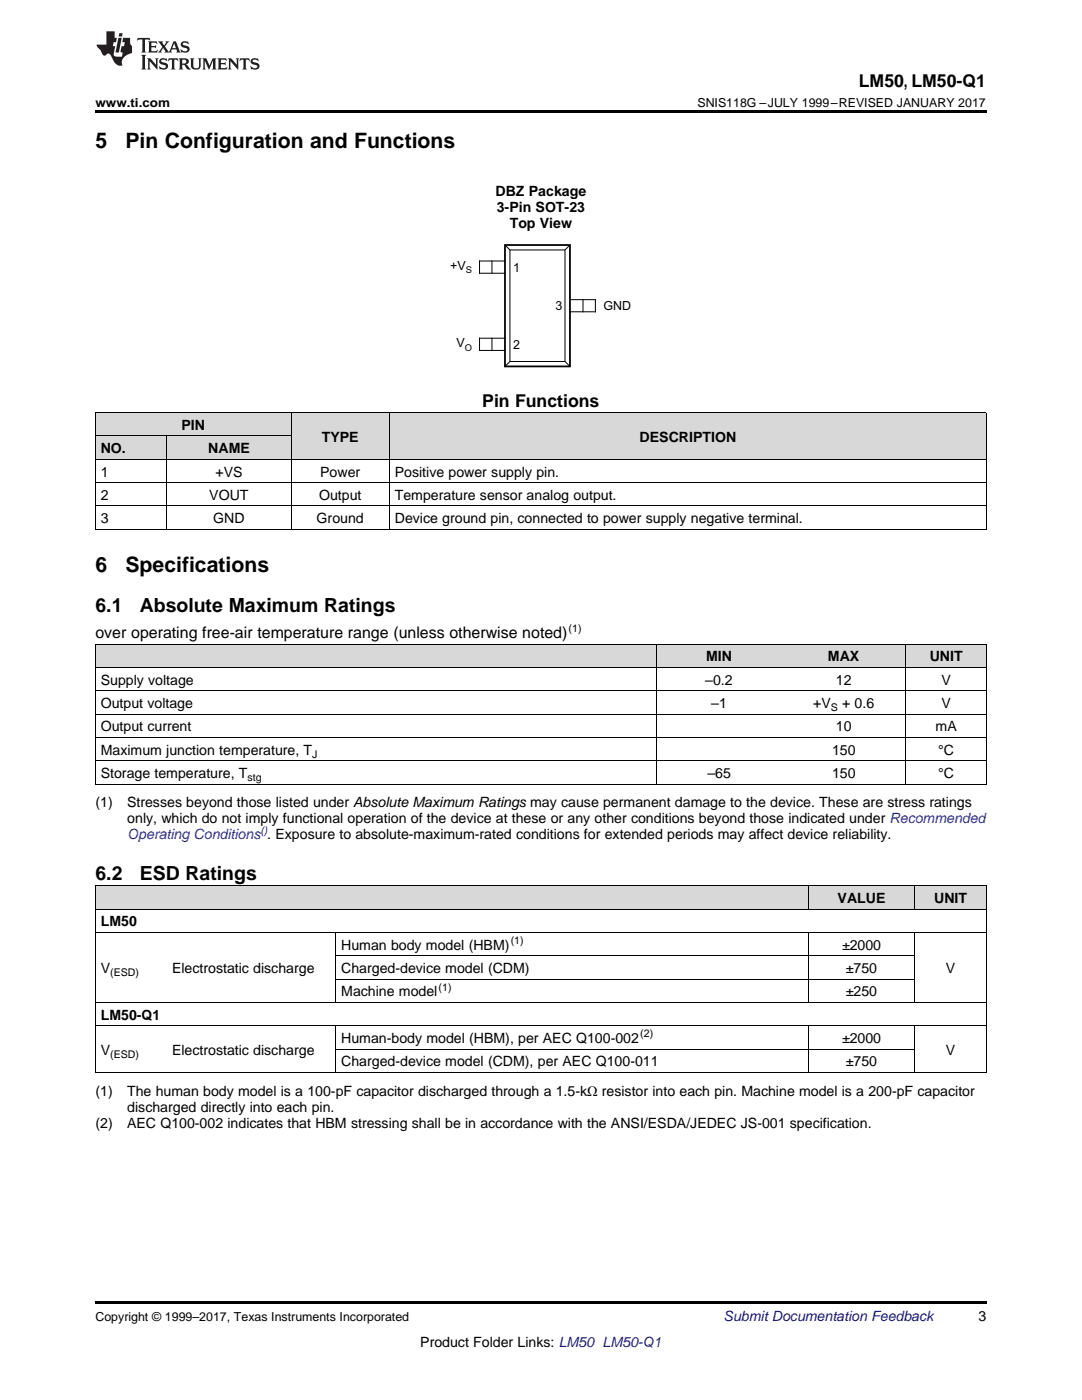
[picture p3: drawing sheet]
<svg xmlns="http://www.w3.org/2000/svg" width="216mm" height="279mm" viewBox="0 0 216 279" stroke-linecap="round" stroke-linejoin="round" font-family="sans-serif">
<defs><g id="words">
<g font-size="4.2">
<text x="19" y="29.6">5</text>
<text x="25" y="29.6">Pin Configuration and Functions</text>
<text x="19" y="114.1">6</text>
<text x="25" y="114.1">Specifications</text>
</g>
<g font-size="3.9">
<text x="19" y="122.2">6.1</text>
<text x="27.9" y="122.2">Absolute Maximum Ratings</text>
<text x="19" y="175.6">6.2</text>
<text x="27.9" y="175.6">ESD Ratings</text>
</g>
<g font-size="3.5">
<text x="171.4" y="17.3">LM50, LM50-Q1</text>
<text x="96.2" y="81.1">Pin Functions</text>
</g>
<text font-size="3.2" x="19" y="127.4">over operating free-air temperature range (unless otherwise noted)</text>
<g font-size="2.8">
<text x="98.9" y="39.2">DBZ Package</text>
<text x="99.1" y="42.3">3-Pin SOT-23</text>
<text x="101.7" y="45.5">Top View</text>
<text x="36.2" y="85.8">PIN</text>
<text x="64.2" y="88.1">TYPE</text>
<text x="127.6" y="88.1">DESCRIPTION</text>
<text x="20.1" y="90.5">NO.</text>
<text x="20.1" y="95.1">1</text>
<text x="41.6" y="90.5">NAME</text>
<text x="43" y="95.1">+VS</text>
<text x="63.9" y="95.1">Power</text>
<text x="78.8" y="95.1">Positive power supply pin.</text>
<text x="20.1" y="99.8">2</text>
<text x="41.8" y="99.8">VOUT</text>
<text x="63.7" y="99.8">Output</text>
<text x="78.8" y="99.8">Temperature sensor analog output.</text>
<text x="20.1" y="104.4">3</text>
<text x="42.5" y="104.4">GND</text>
<text x="63.2" y="104.4">Ground</text>
<text x="78.8" y="104.4">Device ground pin, connected to power supply negative terminal.</text>
<text x="20.1" y="136.7">Supply voltage</text>
<text x="140.7" y="136.7">–0.2</text>
<text x="140.9" y="132">MIN</text>
<text x="165.2" y="132">MAX</text>
<text x="166.8" y="136.7">12</text>
<text x="185.5" y="132">UNIT</text>
<text x="187.9" y="136.7">V</text>
<text x="20.1" y="141.3">Output voltage</text>
<text x="141.9" y="141.3">–1</text>
<text x="162.2" y="141.3">+V</text>
<text x="168" y="141.3">+ 0.6</text>
<text x="187.9" y="141.3">V</text>
<text x="20.1" y="146">Output current</text>
<text x="166.8" y="146">10</text>
<text x="186.7" y="146">mA</text>
<text x="20.1" y="150.6">Maximum junction temperature, T</text>
<text x="20.1" y="155.3">Storage temperature, T</text>
<text x="141.1" y="155.3">–65</text>
<text x="166" y="150.6">150</text>
<text x="166" y="155.3">150</text>
<text x="187.2" y="150.6">°C</text>
<text x="187.2" y="155.3">°C</text>
<text x="19" y="161.1">(1)</text>
<text x="25.4" y="161.1">Stresses beyond those listed under Absolute Maximum Ratings may cause permanent damage to the device. These are stress ratings</text>
<text x="25.4" y="164.3">only, which do not imply functional operation of the device at these or any other conditions beyond those indicated under Recommended</text>
<text x="20.1" y="184.9">LM50</text>
<text x="167.1" y="180.2">VALUE</text>
<text x="186.4" y="180.2">UNIT</text>
<text x="68.1" y="189.5">Human body model (HBM)</text>
<text x="168" y="189.5">±2000</text>
<text x="20.1" y="194.2">V</text>
<text x="34.3" y="194.2">Electrostatic discharge</text>
<text x="68.1" y="194.2">Charged-device model (CDM)</text>
<text x="168.8" y="194.2">±750</text>
<text x="188.7" y="194.2">V</text>
<text x="20.1" y="203.5">LM50-Q1</text>
<text x="68.1" y="198.9">Machine model</text>
<text x="168.8" y="198.9">±250</text>
<text x="68.1" y="208.2">Human-body model (HBM), per AEC Q100-002</text>
<text x="168" y="208.2">±2000</text>
<text x="20.1" y="210.5">V</text>
<text x="34.3" y="210.5">Electrostatic discharge</text>
<text x="68.1" y="212.8">Charged-device model (CDM), per AEC Q100-011</text>
<text x="168.8" y="212.8">±750</text>
<text x="188.7" y="210.5">V</text>
<text x="19" y="218.7">(1)</text>
<text x="25.4" y="218.7">The human body model is a 100-pF capacitor discharged through a 1.5-kΩ resistor into each pin. Machine model is a 200-pF capacitor</text>
<text x="25.4" y="221.9">discharged directly into each pin.</text>
<text x="19" y="225">(2)</text>
<text x="25.4" y="225">AEC Q100-002 indicates that HBM stressing shall be in accordance with the ANSI/ESDA/JEDEC JS-001 specification.</text>
<text x="195.3" y="263.6">3</text>
<text x="83.9" y="268.9">Product Folder Links: LM50 LM50-Q1</text>
</g>
<text font-size="2.8" fill="#00f" x="25.4" y="167.5">Operating Conditions . Exposure to absolute-maximum-rated conditions for extended periods may affect device reliability.</text>
<text font-size="2.8" fill="#0000c8" x="144.4" y="263.6">Submit Documentation Feedback</text>
<g font-size="2.5">
<text x="19" y="21.4">www.ti.com</text>
<text x="139.2" y="21.4">SNIS118G –JULY 1999–REVISED JANUARY 2017</text>
<text x="89.8" y="53.8">+V</text>
<text x="102.4" y="54.2">1</text>
<text x="110.8" y="61.9">3</text>
<text x="120.4" y="61.9">GND</text>
<text x="91.1" y="69.2">V</text>
<text x="102.4" y="69.6">2</text>
<text x="19" y="263.6">Copyright © 1999–2017, Texas Instruments Incorporated</text>
</g>
<g font-size="2.1">
<text x="113.5" y="126.1">(1)</text>
<text x="165.8" y="141.9">S</text>
<text x="49.4" y="155.9">stg</text>
<text x="62.3" y="151.2">J</text>
<text x="101.9" y="188.4">(1)</text>
<text x="22" y="194.8">(ESD)</text>
<text x="87.5" y="197.7">(1)</text>
<text x="127.8" y="207">(2)</text>
<text x="22" y="211.1">(ESD)</text>
</g>
<text font-size="2.1" fill="#00f" x="52" y="166.4">()</text>
<g font-size="1.9">
<text x="92.9" y="54.6">S</text>
<text x="92.7" y="70">O</text>
</g>
</g></defs>
<g fill="#d8d8d8">
<path d="M19 176.8h14.3v4.7h-14.3z"/>
<path d="M33.3 176.8h33.7v4.7h-33.7z"/>
<path d="M67 176.8h94.3v4.7h-94.3z"/>
<path d="M161.3 176.8h21.3v4.7h-21.3z"/>
<path d="M182.6 176.8h14.2v4.7h-14.2z"/>
<path d="M19 128.6h112.1v4.7h-112.1z"/>
<path d="M131.1 128.6h24.8v4.7h-24.8z"/>
<path d="M155.9 128.6h24.9v4.7h-24.9z"/>
<path d="M180.8 128.6h16v4.7h-16z"/>
<path d="M58.1 82.4h19.6v9.3h-19.6z"/>
<path d="M77.7 82.4h119.1v9.3h-119.1z"/>
<path d="M19 87.1h14.3v4.6h-14.3z"/>
<path d="M33.3 87.1h24.8v4.6h-24.8z"/>
<path d="M19 82.4h14.3v4.7h-14.3z"/>
<path d="M33.3 82.4h24.8v4.7h-24.8z"/>
</g>
<path d="M19 22h177.8v.5h-177.8zM19 105.7h.2zM58 105.7h.1zM77.6 105.7h.1zM196.7 105.7h.1zM19 214.1h.2zM66.9 214.1h.1zM161.2 214.1h.1zM182.5 214.1h.1zM196.7 214.1h.1zM19 259.7h177.8v.5h-177.8z" fill="#000"/>
<g fill="none" stroke="#000" stroke-width=".2">
<path d="M98.2 52.1v2.4M100.8 52.1h-5.1v2.4h5.1M100.8 48.9l1 1M101.8 49.9h10.9v22.2h-10.9zM113.7 59.8h5.1v2.4h-5.1M113.7 48.9l-1 1M116.3 59.8v2.4M98.2 67.5v2.4M100.8 67.5h-5.1v2.4h5.1M101.8 72.1l-1 1M112.7 72.1l1 1M19 82.4h177.8v23.3"/>
<path d="M19 96.3h177.8M19 91.7h177.8M19 87h39.1M19.1 82.4v23.3M33.2 87v18.7M58.1 82.4v23.3M77.7 82.4v23.3M19 105.6h177.8M19 101h177.8M19 137.9h177.8M19 133.2h177.8M19 128.6h177.8"/>
<path d="M19.1 128.6v28M131 128.6v28M180.8 128.6v28M196.8 128.6v28M19 156.5h177.8M19 151.9h177.8M19 147.2h177.8M19 142.5h177.8M19 176.8h177.8v37.3M19.1 176.8v37.3M161.2 176.8v4.7M182.5 176.8v4.7"/>
<path d="M19 186.1h177.8M19 181.5h177.8M67 186.1v14M67 195.4h115.6M67 190.8h115.6M161.2 186.1v14M182.5 186.1v14M19 214h177.8M19 204.7h177.8M19 200.1h177.8M67 204.8v9.3M67 209.4h115.6"/>
<path d="M161.2 204.8v9.3M182.5 204.8v9.3"/>
</g>
<path d="M100.8 48.9h12.9v24.2h-12.9z" fill="none" stroke="#000" stroke-width=".36"/>
<g fill="#231f20">
<path d="M27.5 7.6l-.1 .5 .4-.2h.6v.1v2.1l-.2 .4h1l-.3-.4v-2.1l.1-.1h.5l.5 .2-.2-.5zM29.5 8.3l.2 .3v1.5l-.2 .4h1.8l.2-.6a1.04 1.04 0 0 1-1.3 .2v-.7h.6l.3 .2v-.6l-.3 .2h-.6v-.6l.8-.1 .4 .3-.2-.5zM31.5 8.3l.9 1.1-.9 1.1h.8l-.2-.2 .5-.7 .4 .7-.2 .2h1.5l-.1-.2 .1-.4h.9l.1 .4-.2 .2h1l-.3-.3-.7-1.9h-.5l-.9 2-.8-1 .9-1h-.8l.1 .3-.3 .5-.4-.6 .2-.2zM34.7 8.6l.4 1h-.7zM36.3 8.4a.63 .63 0 0 0-.2 .7 .63 .63 0 0 0 .6 .4l.6 .2 .1 .2a.75 .75 0 0 1-.7 .4 .75 .75 0 0 1-.6-.5l.1 .7 .1-.1a1.11 1.11 0 0 0 1.5-.6 1.13 1.13 0 0 0-1.2-.8l-.1-.4a1.04 1.04 0 0 1 1.2 .2l-.2-.5-.1 .1-.5-.2zM28.2 10.9l.2 .4v2.2l-.2 .4h1l-.3-.4v-2.2l.3-.4zM29.3 11.6l.3 .4v1.5l-.3 .4h.8l-.2-.4v-1.3l1.5 1.7v-1.9l.2-.4h-.7l.2 .4v.9l-1.1-1.3zM32 11.8a.62 .62 0 0 0-.2 .7 .62 .62 0 0 0 .6 .4l.6 .1 .1 .3a.76 .76 0 0 1-.7 .3 .76 .76 0 0 1-.6-.4l.1 .7 .1-.1a1.11 1.11 0 0 0 1.5-.6 1.13 1.13 0 0 0-1.2-.8l-.1-.4a1.04 1.04 0 0 1 1.2 .2l-.2-.6-.1 .1-.5-.1zM33.7 11.6l-.2 .6a.61 .61 0 0 1 .8-.3v1.6l-.2 .4h.9l-.2-.4v-1.6a.63 .63 0 0 1 .8 .3l-.2-.6zM35.6 11.6l.3 .4v1.5l-.3 .4h1l-.2-.2v-.8l.5 .2a.76 .76 0 0 0 1.2 .7l-1-1a.58 .58 0 0 0 .6-.5 .58 .58 0 0 0-.5-.6zM36.4 11.9h.1a.45 .45 0 0 1 .5 .1 .45 .45 0 0 1 .1 .5l-.7 .2zM37.9 11.6l.2 .2a2.17 2.17 0 0 0 .3 1.9 .99 .99 0 0 0 1.6-.6v-1.1l.2-.4h-.7l.2 .2a1.92 1.92 0 0 1-.2 1.8 .6 .6 0 0 1-.9-.5v-1.1l.2-.4zM40.4 11.6l.2 .4v1.5l-.2 .4h.7l-.2-.4v-1.4l.8 1.8 .8-1.8v1.4l-.2 .4h.9l-.2-.4v-1.5l.2-.4h-.8l-.6 1.5-.6-1.5zM43.4 11.6l.2 .4v1.5l-.2 .4h1.8l.2-.6a1.04 1.04 0 0 1-1.3 .1v-.6h.5l.4 .2v-.6l-.4 .2h-.5v-.7h.8l.3 .3-.1-.6zM45.5 11.6l.2 .4v1.5l-.2 .4h.7l-.2-.4v-1.3l1.5 1.7v-1.9l.2-.4h-.7l.2 .4v.9l-1.1-1.3zM47.9 11.6l-.1 .6a.61 .61 0 0 1 .8-.3v1.6l-.3 .4h1l-.3-.4 .1-1.6a.63 .63 0 0 1 .7 .3l-.1-.6zM50.2 11.8a.62 .62 0 0 0-.2 .7 .62 .62 0 0 0 .6 .4l.6 .1 .2 .3a.76 .76 0 0 1-.8 .3 .76 .76 0 0 1-.6-.4l.1 .7 .2-.1a1.11 1.11 0 0 0 1.5-.6 1.13 1.13 0 0 0-1.3-.8l-.1-.4a1.04 1.04 0 0 1 1.2 .2l-.1-.6-.2 .1-.5-.1z"/>
<path d="M21.2 6.3v2.6h-1.9l.1 .4 .7 .9a.91 .91 0 0 0 1 .8 .56 .56 0 0 1 .5-.3 .56 .56 0 0 1 .5 .3l.4 .8a1.53 1.53 0 0 0 1.9 1.2 1.54 1.54 0 0 1 1-2.1l.9-.3v-1.4a1.52 1.52 0 0 1-.3-1.6h-1.4l-.2 .8h.5l-.2 .8h-.4l-.2 1v.2l.4 .1-.2 .8a1.93 1.93 0 0 1-1.6-.3l.3-1.8h-.5l.2-.8h.4l.2-.8h-.4v-1.3zM23.6 7.6l-.6 2.9h.7l.6-2.9zM23.8 6.6l-.1 .7h.6l.2-.7z"/>
</g>
<use href="#words"/>
</svg>
